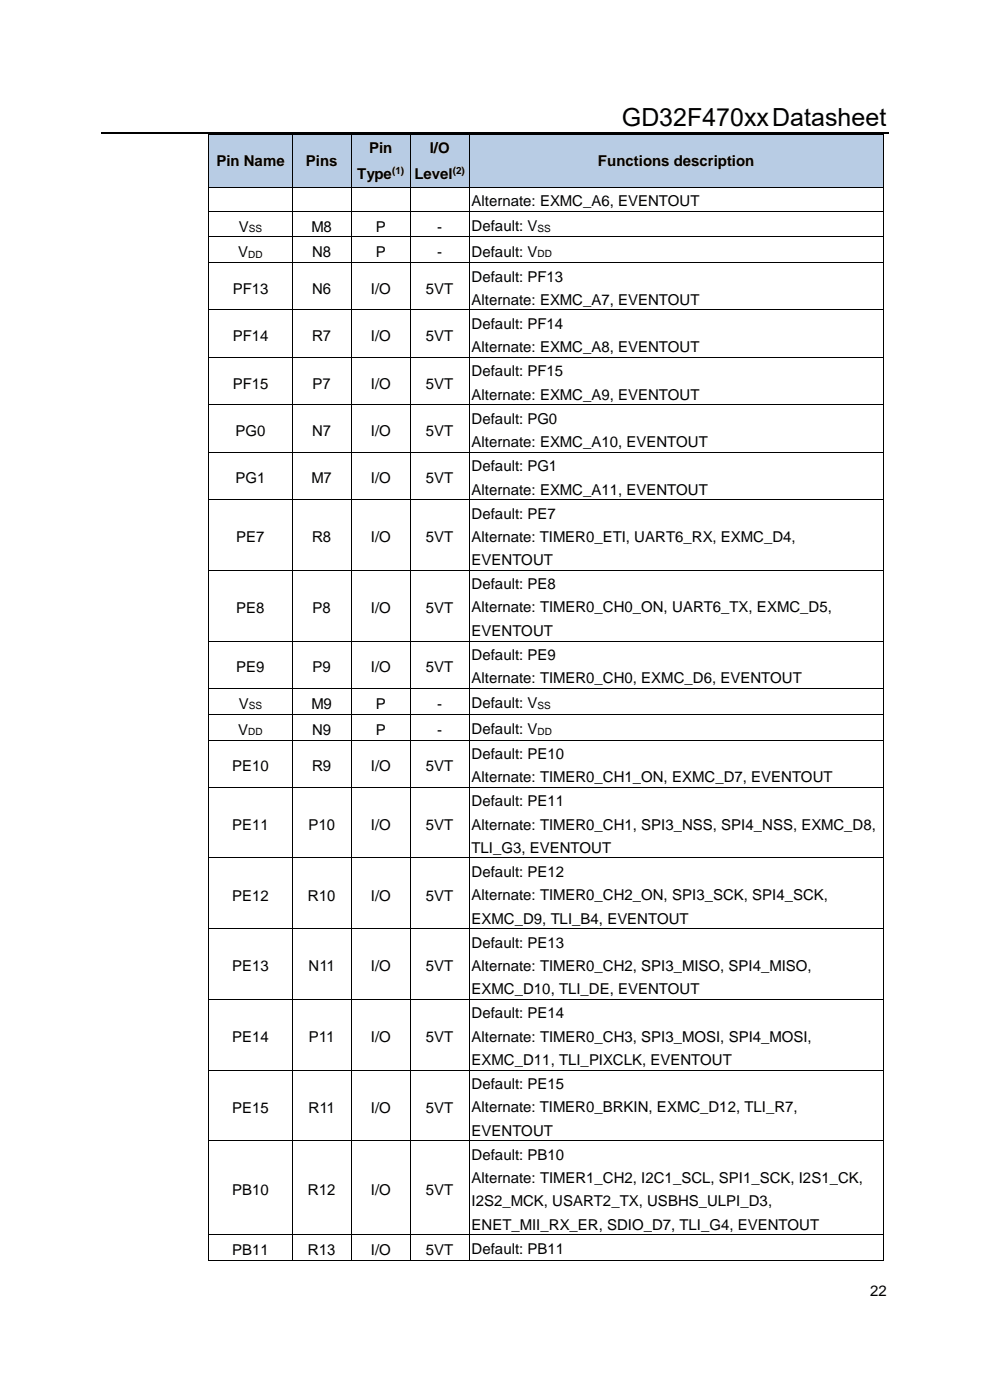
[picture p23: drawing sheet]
<svg xmlns="http://www.w3.org/2000/svg" width="210mm" height="297mm" viewBox="0 0 210 297" stroke-linecap="round" stroke-linejoin="round" font-family="sans-serif">
<defs><g id="words">
<text font-size="5.3" x="131.9" y="26.7">GD32F470xxDatasheet</text>
<g font-size="3.2">
<text x="45.9" y="35.2">Pin Name</text>
<text x="64.9" y="35.2">Pins</text>
<text x="78.3" y="32.5">Pin</text>
<text x="91.2" y="32.5">I/O</text>
<text x="126.9" y="35.2">Functions description</text>
<text x="75.8" y="38">Type</text>
<text x="87.9" y="38">Level</text>
<text x="100.1" y="43.7">Alternate: EXMC_A6, EVENTOUT</text>
<text x="50.7" y="49.1">V</text>
<text x="66.1" y="49.1">M8</text>
<text x="79.7" y="49.1">P</text>
<text x="92.7" y="49.1">-</text>
<text x="100.1" y="49">Default: V</text>
<text x="50.6" y="54.6">V</text>
<text x="66.2" y="54.6">N8</text>
<text x="79.7" y="54.6">P</text>
<text x="92.7" y="54.6">-</text>
<text x="100.1" y="54.4">Default: V</text>
<text x="100.1" y="59.7">Default: PF13</text>
<text x="49.4" y="62.3">PF13</text>
<text x="66.2" y="62.3">N6</text>
<text x="78.7" y="62.3">I/O</text>
<text x="90.4" y="62.3">5VT</text>
<text x="100.1" y="64.7">Alternate: EXMC_A7, EVENTOUT</text>
<text x="100.1" y="69.8">Default: PF14</text>
<text x="49.4" y="72.4">PF14</text>
<text x="66.2" y="72.4">R7</text>
<text x="78.7" y="72.4">I/O</text>
<text x="90.4" y="72.4">5VT</text>
<text x="100.1" y="74.7">Alternate: EXMC_A8, EVENTOUT</text>
<text x="49.4" y="82.4">PF15</text>
<text x="66.3" y="82.4">P7</text>
<text x="78.7" y="82.4">I/O</text>
<text x="90.4" y="82.4">5VT</text>
<text x="100.1" y="79.8">Default: PF15</text>
<text x="100.1" y="84.8">Alternate: EXMC_A9, EVENTOUT</text>
<text x="100.1" y="89.9">Default: PG0</text>
<text x="50" y="92.5">PG0</text>
<text x="66.2" y="92.5">N7</text>
<text x="78.7" y="92.5">I/O</text>
<text x="90.4" y="92.5">5VT</text>
<text x="100.1" y="94.8">Alternate: EXMC_A10, EVENTOUT</text>
<text x="100.1" y="100">Default: PG1</text>
<text x="50" y="102.5">PG1</text>
<text x="66.1" y="102.5">M7</text>
<text x="78.7" y="102.5">I/O</text>
<text x="90.4" y="102.5">5VT</text>
<text x="100.1" y="104.9">Alternate: EXMC_A11, EVENTOUT</text>
<text x="100.1" y="110">Default: PE7</text>
<text x="50.1" y="115.1">PE7</text>
<text x="66.2" y="115.1">R8</text>
<text x="78.7" y="115.1">I/O</text>
<text x="90.4" y="115.1">5VT</text>
<text x="100.1" y="115">Alternate: TIMER0_ETI, UART6_RX, EXMC_D4,</text>
<text x="100.1" y="119.9">EVENTOUT</text>
<text x="100.1" y="125">Default: PE8</text>
<text x="50.1" y="130.1">PE8</text>
<text x="66.3" y="130.1">P8</text>
<text x="78.7" y="130.1">I/O</text>
<text x="90.4" y="130.1">5VT</text>
<text x="100.1" y="129.9">Alternate: TIMER0_CH0_ON, UART6_TX, EXMC_D5,</text>
<text x="100.1" y="134.9">EVENTOUT</text>
<text x="50.1" y="142.6">PE9</text>
<text x="66.3" y="142.6">P9</text>
<text x="78.7" y="142.6">I/O</text>
<text x="90.4" y="142.6">5VT</text>
<text x="100.1" y="140">Default: PE9</text>
<text x="100.1" y="145">Alternate: TIMER0_CH0, EXMC_D6, EVENTOUT</text>
<text x="50.6" y="155.9">V</text>
<text x="50.7" y="150.3">V</text>
<text x="66.1" y="150.3">M9</text>
<text x="66.2" y="155.9">N9</text>
<text x="79.7" y="150.3">P</text>
<text x="79.7" y="155.9">P</text>
<text x="92.7" y="150.3">-</text>
<text x="92.7" y="155.9">-</text>
<text x="100.1" y="150.3">Default: V</text>
<text x="100.1" y="155.7">Default: V</text>
<text x="100.1" y="161">Default: PE10</text>
<text x="49.3" y="163.6">PE10</text>
<text x="66.2" y="163.6">R9</text>
<text x="78.7" y="163.6">I/O</text>
<text x="90.4" y="163.6">5VT</text>
<text x="100.1" y="165.9">Alternate: TIMER0_CH1_ON, EXMC_D7, EVENTOUT</text>
<text x="100.1" y="171.1">Default: PE11</text>
<text x="49.3" y="176.1">PE11</text>
<text x="65.4" y="176.1">P10</text>
<text x="78.7" y="176.1">I/O</text>
<text x="90.4" y="176.1">5VT</text>
<text x="100.1" y="176">Alternate: TIMER0_CH1, SPI3_NSS, SPI4_NSS, EXMC_D8,</text>
<text x="100.1" y="181">TLI_G3, EVENTOUT</text>
<text x="49.3" y="191.1">PE12</text>
<text x="65.3" y="191.1">R10</text>
<text x="78.7" y="191.1">I/O</text>
<text x="90.4" y="191.1">5VT</text>
<text x="100.1" y="186">Default: PE12</text>
<text x="100.1" y="191">Alternate: TIMER0_CH2_ON, SPI3_SCK, SPI4_SCK,</text>
<text x="100.1" y="195.9">EXMC_D9, TLI_B4, EVENTOUT</text>
<text x="100.1" y="201.1">Default: PE13</text>
<text x="49.3" y="206.1">PE13</text>
<text x="65.5" y="206.1">N11</text>
<text x="78.7" y="206.1">I/O</text>
<text x="90.4" y="206.1">5VT</text>
<text x="100.1" y="206">Alternate: TIMER0_CH2, SPI3_MISO, SPI4_MISO,</text>
<text x="100.1" y="210.9">EXMC_D10, TLI_DE, EVENTOUT</text>
<text x="49.3" y="221.1">PE14</text>
<text x="65.5" y="221.1">P11</text>
<text x="78.7" y="221.1">I/O</text>
<text x="90.4" y="221.1">5VT</text>
<text x="100.1" y="216.1">Default: PE14</text>
<text x="100.1" y="221">Alternate: TIMER0_CH3, SPI3_MOSI, SPI4_MOSI,</text>
<text x="100.1" y="225.9">EXMC_D11, TLI_PIXCLK, EVENTOUT</text>
<text x="100.1" y="231">Default: PE15</text>
<text x="49.3" y="236.1">PE15</text>
<text x="65.5" y="236.1">R11</text>
<text x="78.7" y="236.1">I/O</text>
<text x="90.4" y="236.1">5VT</text>
<text x="100.1" y="236">Alternate: TIMER0_BRKIN, EXMC_D12, TLI_R7,</text>
<text x="100.1" y="240.9">EVENTOUT</text>
<text x="100.1" y="246">Default: PB10</text>
<text x="100.1" y="251">Alternate: TIMER1_CH2, I2C1_SCL, SPI1_SCK, I2S1_CK,</text>
<text x="49.3" y="253.6">PB10</text>
<text x="65.3" y="253.6">R12</text>
<text x="78.7" y="253.6">I/O</text>
<text x="90.4" y="253.6">5VT</text>
<text x="100.1" y="255.9">I2S2_MCK, USART2_TX, USBHS_ULPI_D3,</text>
<text x="100.1" y="260.9">ENET_MII_RX_ER, SDIO_D7, TLI_G4, EVENTOUT</text>
<text x="49.3" y="266.3">PB11</text>
<text x="65.3" y="266.3">R13</text>
<text x="78.7" y="266.3">I/O</text>
<text x="90.4" y="266.3">5VT</text>
<text x="100.1" y="266.1">Default: PB11</text>
<text x="184.6" y="275">22</text>
</g>
<g font-size="2.1">
<text x="83.2" y="36.9">(1)</text>
<text x="96" y="36.9">(2)</text>
<text x="52.8" y="49.3">SS</text>
<text x="114" y="49.2">SS</text>
<text x="52.7" y="54.7">DD</text>
<text x="114" y="54.6">DD</text>
<text x="52.8" y="150.5">SS</text>
<text x="114" y="150.4">SS</text>
<text x="114" y="155.9">DD</text>
<text x="52.7" y="156">DD</text>
</g>
</g></defs>
<path d="M21.5 28.3h167.1" fill="none" stroke="#000" stroke-width=".25"/>
<g fill="#b8cce4">
<path d="M44.4 28.6h17.5v11h-17.5z" fill-rule="evenodd"/>
<path d="M44.8 31.3h16.7v5.5h-16.7z" fill-rule="evenodd"/>
<path d="M62.1 28.6h12.3v11h-12.3z" fill-rule="evenodd"/>
<path d="M62.5 31.3h11.5v5.5h-11.5z" fill-rule="evenodd"/>
<path d="M74.6 28.6h12.3v11h-12.3z" fill-rule="evenodd"/>
<path d="M75 28.6h11.5v5.5h-11.5z" fill-rule="evenodd"/>
<path d="M75 34.1h11.5v5.5h-11.5z" fill-rule="evenodd"/>
<path d="M87 28.6h12.5v11h-12.5z" fill-rule="evenodd"/>
<path d="M87.5 28.6h11.5v5.5h-11.5z" fill-rule="evenodd"/>
<path d="M87.5 34.1h11.5v5.5h-11.5z" fill-rule="evenodd"/>
<path d="M99.5 28.6h87.8v11h-87.8z" fill-rule="evenodd"/>
<path d="M100.1 31.3h86.8v5.5h-86.8z" fill-rule="evenodd"/>
</g>
<g fill="#000">
<path d="M44.2 28.4h.2v.2h-.2z" fill-rule="evenodd"/>
<path d="M44.2 28.4h.2v.2h-.2z" fill-rule="evenodd"/>
<path d="M44.2 39.6h.2v.2h-.2z" fill-rule="evenodd"/>
<path d="M61.9 28.4h.2v.2h-.2z" fill-rule="evenodd"/>
<path d="M61.9 39.6h.2v.2h-.2z" fill-rule="evenodd"/>
<path d="M74.4 28.4h.2v.2h-.2z" fill-rule="evenodd"/>
<path d="M74.4 39.6h.2v.2h-.2z" fill-rule="evenodd"/>
<path d="M87 28.4h.1v.2h-.1z" fill-rule="evenodd"/>
<path d="M87 39.6h.1v.2h-.1z" fill-rule="evenodd"/>
<path d="M99.5 28.4h.1v.2h-.1z" fill-rule="evenodd"/>
<path d="M99.5 39.6h.1v.2h-.1z" fill-rule="evenodd"/>
<path d="M187.3 28.4h.1v.2h-.1z" fill-rule="evenodd"/>
<path d="M187.3 28.4h.1v.2h-.1z" fill-rule="evenodd"/>
<path d="M187.3 39.6h.1v.2h-.1z" fill-rule="evenodd"/>
<path d="M44.2 44.7h.2v.2h-.2z" fill-rule="evenodd"/>
<path d="M44.2 50.2h.2v.1h-.2z" fill-rule="evenodd"/>
<path d="M44.2 55.6h.2v.2h-.2z" fill-rule="evenodd"/>
<path d="M61.9 44.7h.2v.2h-.2z" fill-rule="evenodd"/>
<path d="M61.9 50.2h.2v.1h-.2z" fill-rule="evenodd"/>
<path d="M61.9 55.6h.2v.2h-.2z" fill-rule="evenodd"/>
<path d="M74.4 44.7h.2v.2h-.2z" fill-rule="evenodd"/>
<path d="M74.4 50.2h.2v.1h-.2z" fill-rule="evenodd"/>
<path d="M74.4 55.6h.2v.2h-.2z" fill-rule="evenodd"/>
<path d="M87 44.7h.1v.2h-.1z" fill-rule="evenodd"/>
<path d="M87 50.2h.1v.1h-.1z" fill-rule="evenodd"/>
<path d="M87 55.6h.1v.2h-.1z" fill-rule="evenodd"/>
<path d="M99.5 44.7h.1v.2h-.1z" fill-rule="evenodd"/>
<path d="M99.5 50.2h.1v.1h-.1z" fill-rule="evenodd"/>
<path d="M99.5 55.6h.1v.2h-.1z" fill-rule="evenodd"/>
<path d="M187.3 44.7h.1v.2h-.1z" fill-rule="evenodd"/>
<path d="M187.3 50.2h.1v.1h-.1z" fill-rule="evenodd"/>
<path d="M187.3 55.6h.1v.2h-.1z" fill-rule="evenodd"/>
<path d="M44.2 65.7h.2v.1h-.2z" fill-rule="evenodd"/>
<path d="M44.2 75.7h.2v.2h-.2z" fill-rule="evenodd"/>
<path d="M61.9 65.7h.2v.1h-.2z" fill-rule="evenodd"/>
<path d="M61.9 75.7h.2v.2h-.2z" fill-rule="evenodd"/>
<path d="M74.4 65.7h.2v.1h-.2z" fill-rule="evenodd"/>
<path d="M74.4 75.7h.2v.2h-.2z" fill-rule="evenodd"/>
<path d="M87 65.7h.1v.1h-.1z" fill-rule="evenodd"/>
<path d="M87 75.7h.1v.2h-.1z" fill-rule="evenodd"/>
<path d="M99.5 65.7h.1v.1h-.1z" fill-rule="evenodd"/>
<path d="M99.5 75.7h.1v.2h-.1z" fill-rule="evenodd"/>
<path d="M187.3 65.7h.1v.1h-.1z" fill-rule="evenodd"/>
<path d="M187.3 75.7h.1v.2h-.1z" fill-rule="evenodd"/>
<path d="M44.2 85.8h.2v.1h-.2z" fill-rule="evenodd"/>
<path d="M44.2 95.9h.2v.1h-.2z" fill-rule="evenodd"/>
<path d="M61.9 85.8h.2v.1h-.2z" fill-rule="evenodd"/>
<path d="M61.9 95.9h.2v.1h-.2z" fill-rule="evenodd"/>
<path d="M74.4 85.8h.2v.1h-.2z" fill-rule="evenodd"/>
<path d="M74.4 95.9h.2v.1h-.2z" fill-rule="evenodd"/>
<path d="M87 85.8h.1v.1h-.1z" fill-rule="evenodd"/>
<path d="M87 95.9h.1v.1h-.1z" fill-rule="evenodd"/>
<path d="M99.5 85.8h.1v.1h-.1z" fill-rule="evenodd"/>
<path d="M99.5 95.9h.1v.1h-.1z" fill-rule="evenodd"/>
<path d="M187.3 85.8h.1v.1h-.1z" fill-rule="evenodd"/>
<path d="M187.3 95.9h.1v.1h-.1z" fill-rule="evenodd"/>
<path d="M44.2 105.9h.2v.2h-.2z" fill-rule="evenodd"/>
<path d="M61.9 105.9h.2v.2h-.2z" fill-rule="evenodd"/>
<path d="M74.4 105.9h.2v.2h-.2z" fill-rule="evenodd"/>
<path d="M87 105.9h.1v.2h-.1z" fill-rule="evenodd"/>
<path d="M99.5 105.9h.1v.2h-.1z" fill-rule="evenodd"/>
<path d="M187.3 105.9h.1v.2h-.1z" fill-rule="evenodd"/>
<path d="M44.2 120.9h.2v.2h-.2z" fill-rule="evenodd"/>
<path d="M44.2 135.9h.2v.2h-.2z" fill-rule="evenodd"/>
<path d="M61.9 120.9h.2v.2h-.2z" fill-rule="evenodd"/>
<path d="M61.9 135.9h.2v.2h-.2z" fill-rule="evenodd"/>
<path d="M74.4 120.9h.2v.2h-.2z" fill-rule="evenodd"/>
<path d="M74.4 135.9h.2v.2h-.2z" fill-rule="evenodd"/>
<path d="M87 120.9h.1v.2h-.1z" fill-rule="evenodd"/>
<path d="M87 135.9h.1v.2h-.1z" fill-rule="evenodd"/>
<path d="M99.5 120.9h.1v.2h-.1z" fill-rule="evenodd"/>
<path d="M99.5 135.9h.1v.2h-.1z" fill-rule="evenodd"/>
<path d="M187.3 120.9h.1v.2h-.1z" fill-rule="evenodd"/>
<path d="M187.3 135.9h.1v.2h-.1z" fill-rule="evenodd"/>
<path d="M44.2 145.9h.2v.2h-.2z" fill-rule="evenodd"/>
<path d="M44.2 151.4h.2v.2h-.2z" fill-rule="evenodd"/>
<path d="M44.2 156.9h.2v.2h-.2z" fill-rule="evenodd"/>
<path d="M61.9 145.9h.2v.2h-.2z" fill-rule="evenodd"/>
<path d="M61.9 151.4h.2v.2h-.2z" fill-rule="evenodd"/>
<path d="M61.9 156.9h.2v.2h-.2z" fill-rule="evenodd"/>
<path d="M74.4 145.9h.2v.2h-.2z" fill-rule="evenodd"/>
<path d="M74.4 151.4h.2v.2h-.2z" fill-rule="evenodd"/>
<path d="M74.4 156.9h.2v.2h-.2z" fill-rule="evenodd"/>
<path d="M87 145.9h.1v.2h-.1z" fill-rule="evenodd"/>
<path d="M87 151.4h.1v.2h-.1z" fill-rule="evenodd"/>
<path d="M87 156.9h.1v.2h-.1z" fill-rule="evenodd"/>
<path d="M99.5 145.9h.1v.2h-.1z" fill-rule="evenodd"/>
<path d="M99.5 151.4h.1v.2h-.1z" fill-rule="evenodd"/>
<path d="M99.5 156.9h.1v.2h-.1z" fill-rule="evenodd"/>
<path d="M187.3 145.9h.1v.2h-.1z" fill-rule="evenodd"/>
<path d="M187.3 151.4h.1v.2h-.1z" fill-rule="evenodd"/>
<path d="M187.3 156.9h.1v.2h-.1z" fill-rule="evenodd"/>
<path d="M44.2 166.9h.2v.2h-.2z" fill-rule="evenodd"/>
<path d="M61.9 166.9h.2v.2h-.2z" fill-rule="evenodd"/>
<path d="M74.4 166.9h.2v.2h-.2z" fill-rule="evenodd"/>
<path d="M87 166.9h.1v.2h-.1z" fill-rule="evenodd"/>
<path d="M99.5 166.9h.1v.2h-.1z" fill-rule="evenodd"/>
<path d="M187.3 166.9h.1v.2h-.1z" fill-rule="evenodd"/>
<path d="M44.2 181.9h.2v.2h-.2z" fill-rule="evenodd"/>
<path d="M44.2 196.9h.2v.2h-.2z" fill-rule="evenodd"/>
<path d="M61.9 181.9h.2v.2h-.2z" fill-rule="evenodd"/>
<path d="M61.9 196.9h.2v.2h-.2z" fill-rule="evenodd"/>
<path d="M74.4 181.9h.2v.2h-.2z" fill-rule="evenodd"/>
<path d="M74.4 196.9h.2v.2h-.2z" fill-rule="evenodd"/>
<path d="M87 181.9h.1v.2h-.1z" fill-rule="evenodd"/>
<path d="M87 196.9h.1v.2h-.1z" fill-rule="evenodd"/>
<path d="M99.5 181.9h.1v.2h-.1z" fill-rule="evenodd"/>
<path d="M99.5 196.9h.1v.2h-.1z" fill-rule="evenodd"/>
<path d="M187.3 181.9h.1v.2h-.1z" fill-rule="evenodd"/>
<path d="M187.3 196.9h.1v.2h-.1z" fill-rule="evenodd"/>
<path d="M44.2 211.9h.2v.2h-.2z" fill-rule="evenodd"/>
<path d="M61.9 211.9h.2v.2h-.2z" fill-rule="evenodd"/>
<path d="M74.4 211.9h.2v.2h-.2z" fill-rule="evenodd"/>
<path d="M87 211.9h.1v.2h-.1z" fill-rule="evenodd"/>
<path d="M99.5 211.9h.1v.2h-.1z" fill-rule="evenodd"/>
<path d="M187.3 211.9h.1v.2h-.1z" fill-rule="evenodd"/>
<path d="M44.2 226.9h.2v.2h-.2z" fill-rule="evenodd"/>
<path d="M61.9 226.9h.2v.2h-.2z" fill-rule="evenodd"/>
<path d="M74.4 226.9h.2v.2h-.2z" fill-rule="evenodd"/>
<path d="M87 226.9h.1v.2h-.1z" fill-rule="evenodd"/>
<path d="M99.5 226.9h.1v.2h-.1z" fill-rule="evenodd"/>
<path d="M187.3 226.9h.1v.2h-.1z" fill-rule="evenodd"/>
<path d="M44.2 241.9h.2v.2h-.2z" fill-rule="evenodd"/>
<path d="M61.9 241.9h.2v.2h-.2z" fill-rule="evenodd"/>
<path d="M74.4 241.9h.2v.2h-.2z" fill-rule="evenodd"/>
<path d="M87 241.9h.1v.2h-.1z" fill-rule="evenodd"/>
<path d="M99.5 241.9h.1v.2h-.1z" fill-rule="evenodd"/>
<path d="M187.3 241.9h.1v.2h-.1z" fill-rule="evenodd"/>
<path d="M44.2 261.9h.2v.1h-.2z" fill-rule="evenodd"/>
<path d="M44.2 267.3h.2v.2h-.2z" fill-rule="evenodd"/>
<path d="M44.2 267.3h.2v.2h-.2z" fill-rule="evenodd"/>
<path d="M61.9 261.9h.2v.1h-.2z" fill-rule="evenodd"/>
<path d="M61.9 267.3h.2v.2h-.2z" fill-rule="evenodd"/>
<path d="M74.4 261.9h.2v.1h-.2z" fill-rule="evenodd"/>
<path d="M74.4 267.3h.2v.2h-.2z" fill-rule="evenodd"/>
<path d="M87 261.9h.1v.1h-.1z" fill-rule="evenodd"/>
<path d="M87 267.3h.1v.2h-.1z" fill-rule="evenodd"/>
<path d="M99.5 261.9h.1v.1h-.1z" fill-rule="evenodd"/>
<path d="M99.5 267.3h.1v.2h-.1z" fill-rule="evenodd"/>
<path d="M187.3 261.9h.1v.1h-.1z" fill-rule="evenodd"/>
<path d="M187.3 267.3h.1v.2h-.1z" fill-rule="evenodd"/>
<path d="M187.3 267.3h.1v.2h-.1z" fill-rule="evenodd"/>
</g>
<g fill="none" stroke="#000" stroke-width=".21">
<path d="M44.3 28.6v11M44.3 39.8v4.9M44.4 28.5h17.5M44.4 39.7h17.5M62 28.6v11M62 39.8v4.9M62.1 28.5h12.3M62.1 39.7h12.3M74.5 28.6v11M74.5 39.8v4.9M74.6 28.5h12.4M74.6 39.7h12.4"/>
<path d="M87.1 28.6v11M87.1 39.8v4.9M87.1 28.5h12.4M87.1 39.7h12.4M99.5 28.6v11M99.5 39.8v4.9M99.6 28.5h87.7M99.6 39.7h87.7M187.4 28.6v11M187.4 39.8v4.9M44.3 44.9v5.3M44.3 50.3v5.3"/>
<path d="M44.3 55.8v9.9M44.4 44.8h17.5M44.4 50.3h17.5M44.4 55.7h17.5M62 44.9v5.3M62 50.3v5.3M62 55.8v9.9M62.1 44.8h12.3M62.1 50.3h12.3M62.1 55.7h12.3M74.5 44.9v5.3M74.5 50.3v5.3"/>
<path d="M74.5 55.8v9.9M74.6 44.8h12.4M74.6 50.3h12.4M74.6 55.7h12.4M87.1 44.9v5.3M87.1 50.3v5.3M87.1 55.8v9.9M87.1 44.8h12.4M87.1 50.3h12.4M87.1 55.7h12.4M99.5 44.9v5.3M99.5 50.3v5.3"/>
<path d="M99.5 55.8v9.9M99.6 44.8h87.7M99.6 50.3h87.7M99.6 55.7h87.7M187.4 44.9v5.3M187.4 50.3v5.3M187.4 55.8v9.9M44.3 65.8v9.9M44.3 75.9v9.9M44.4 65.8h17.5M44.4 75.8h17.5M62 65.8v9.9"/>
<path d="M62 75.9v9.9M62.1 65.8h12.3M62.1 75.8h12.3M74.5 65.8v9.9M74.5 75.9v9.9M74.6 65.8h12.4M74.6 75.8h12.4M87.1 65.8v9.9M87.1 75.9v9.9M87.1 65.8h12.4M87.1 75.8h12.4M99.5 65.8v9.9"/>
<path d="M99.5 75.9v9.9M99.6 65.8h87.7M99.6 75.8h87.7M187.4 65.8v9.9M187.4 75.9v9.9M44.3 85.9v10M44.3 96v9.9M44.4 85.9h17.5M44.4 95.9h17.5M62 85.9v10M62 96v9.9M62.1 85.9h12.3"/>
<path d="M62.1 95.9h12.3M74.5 85.9v10M74.5 96v9.9M74.6 85.9h12.4M74.6 95.9h12.4M87.1 85.9v10M87.1 96v9.9M87.1 85.9h12.4M87.1 95.9h12.4M99.5 85.9v10M99.5 96v9.9M99.6 85.9h87.7"/>
<path d="M99.6 95.9h87.7M187.4 85.9v10M187.4 96v9.9M44.3 106.1v14.8M44.4 106h17.5M62 106.1v14.8M62.1 106h12.3M74.5 106.1v14.8M74.6 106h12.4M87.1 106.1v14.8M87.1 106h12.4M99.5 106.1v14.8"/>
<path d="M99.6 106h87.7M187.4 106.1v14.8M44.3 121.1v14.8M44.3 136.1v9.8M44.4 121h17.5M44.4 136h17.5M62 121.1v14.8M62 136.1v9.8M62.1 121h12.3M62.1 136h12.3M74.5 121.1v14.8M74.5 136.1v9.8"/>
<path d="M74.6 121h12.4M74.6 136h12.4M87.1 121.1v14.8M87.1 136.1v9.8M87.1 121h12.4M87.1 136h12.4M99.5 121.1v14.8M99.5 136.1v9.8M99.6 121h87.7M99.6 136h87.7M187.4 121.1v14.8M187.4 136.1v9.8"/>
<path d="M44.3 146.1v5.3M44.3 151.6v5.3M44.3 157.1v9.8M44.4 146h17.5M44.4 151.5h17.5M44.4 157h17.5M62 146.1v5.3M62 151.6v5.3M62 157.1v9.8M62.1 146h12.3M62.1 151.5h12.3M62.1 157h12.3"/>
<path d="M74.5 146.1v5.3M74.5 151.6v5.3M74.5 157.1v9.8M74.6 146h12.4M74.6 151.5h12.4M74.6 157h12.4M87.1 146.1v5.3M87.1 151.6v5.3M87.1 157.1v9.8M87.1 146h12.4M87.1 151.5h12.4M87.1 157h12.4"/>
<path d="M99.5 146.1v5.3M99.5 151.6v5.3M99.5 157.1v9.8M99.6 146h87.7M99.6 151.5h87.7M99.6 157h87.7M187.4 146.1v5.3M187.4 151.6v5.3M187.4 157.1v9.8M44.3 167.1v14.8M44.4 167h17.5M62 167.1v14.8"/>
<path d="M62.1 167h12.3M74.5 167.1v14.8M74.6 167h12.4M87.1 167.1v14.8M87.1 167h12.4M99.5 167.1v14.8M99.6 167h87.7M187.4 167.1v14.8M44.3 182.1v14.8M44.3 197.1v14.8M44.4 182h17.5M44.4 197h17.5"/>
<path d="M62 182.1v14.8M62 197.1v14.8M62.1 182h12.3M62.1 197h12.3M74.5 182.1v14.8M74.5 197.1v14.8M74.6 182h12.4M74.6 197h12.4M87.1 182.1v14.8M87.1 197.1v14.8M87.1 182h12.4M87.1 197h12.4"/>
<path d="M99.5 182.1v14.8M99.5 197.1v14.8M99.6 182h87.7M99.6 197h87.7M187.4 182.1v14.8M187.4 197.1v14.8M44.3 212.1v14.8M44.4 212h17.5M62 212.1v14.8M62.1 212h12.3M74.5 212.1v14.8M74.6 212h12.4"/>
<path d="M87.1 212.1v14.8M87.1 212h12.4M99.5 212.1v14.8M99.6 212h87.7M187.4 212.1v14.8M44.3 227.1v14.8M44.4 227h17.5M62 227.1v14.8M62.1 227h12.3M74.5 227.1v14.8M74.6 227h12.4M87.1 227.1v14.8"/>
<path d="M87.1 227h12.4M99.5 227.1v14.8M99.6 227h87.7M187.4 227.1v14.8M44.3 242.1v19.8M44.4 242h17.5M62 242.1v19.8M62.1 242h12.3M74.5 242.1v19.8M74.6 242h12.4M87.1 242.1v19.8M87.1 242h12.4"/>
<path d="M99.5 242.1v19.8M99.6 242h87.7M187.4 242.1v19.8M44.3 262v5.3M44.4 262h17.5M44.4 267.4h17.5M62 262v5.3M62.1 262h12.3M62.1 267.4h12.3M74.5 262v5.3M74.6 262h12.4M74.6 267.4h12.4"/>
<path d="M87.1 262v5.3M87.1 262h12.4M87.1 267.4h12.4M99.5 262v5.3M99.6 262h87.7M99.6 267.4h87.7M187.4 262v5.3"/>
</g>
<use href="#words"/>
</svg>
